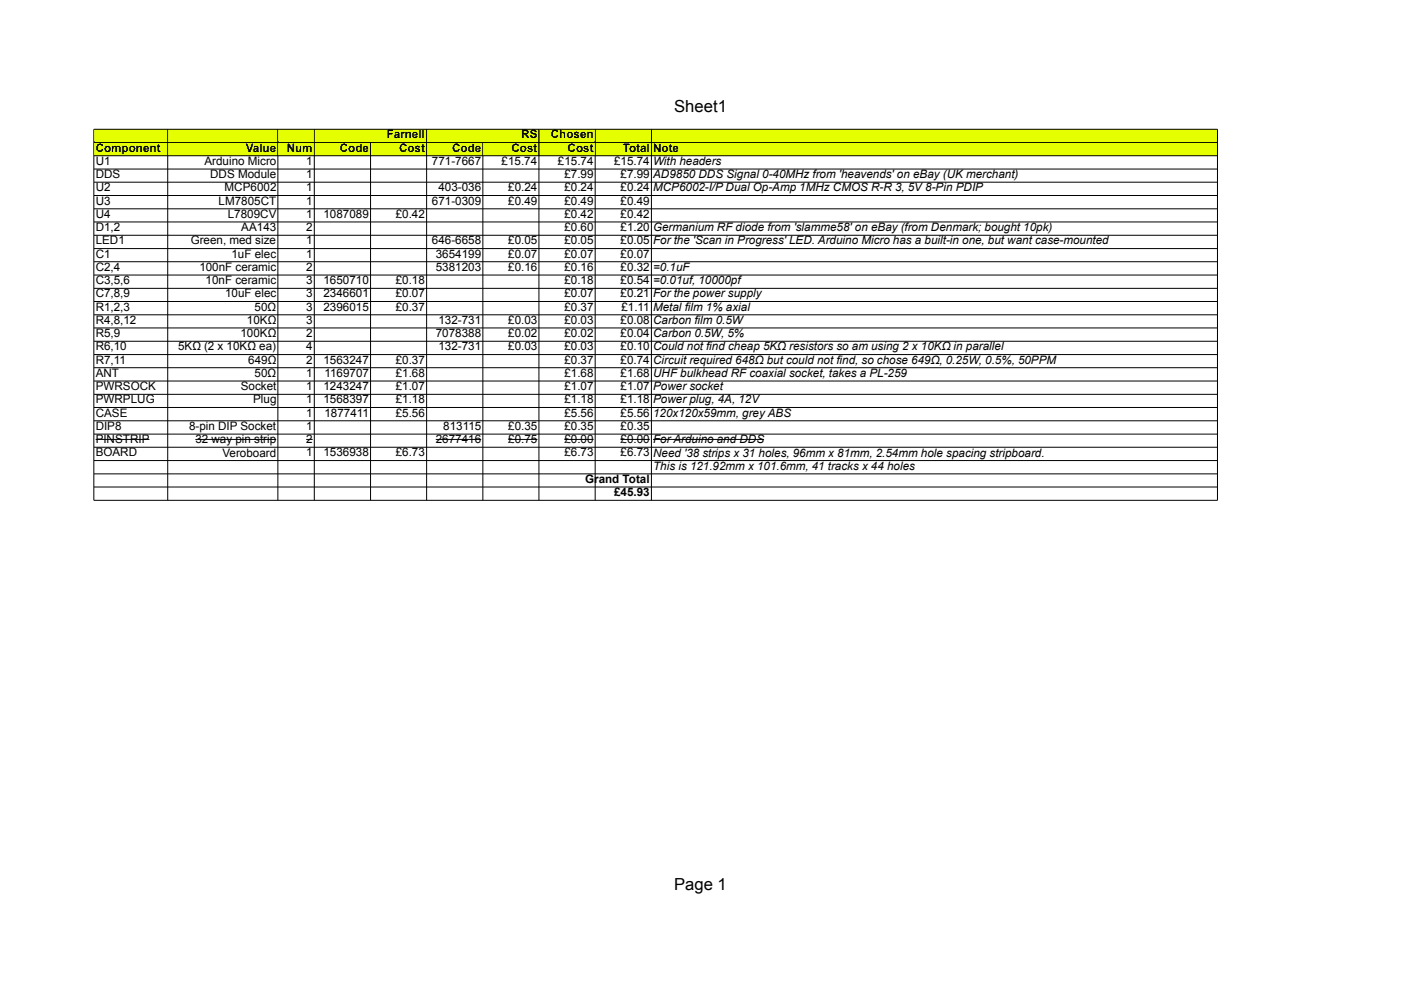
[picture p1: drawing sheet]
<svg xmlns="http://www.w3.org/2000/svg" width="297mm" height="210mm" viewBox="0 0 297 210" stroke-linecap="round" stroke-linejoin="round" font-family="sans-serif">
<defs><g id="words">
<g font-size="3.5">
<text x="142.9" y="23.7">Sheet1</text>
<text x="142.9" y="188.7">Page 1</text>
</g>
<g font-size="2.5">
<text x="82" y="29.4">Farnell</text>
<text x="110.5" y="29.4">RS</text>
<text x="116.8" y="29.4">Chosen</text>
<text x="20.3" y="32.1">Component</text>
<text x="20.3" y="35">U1</text>
<text x="43.4" y="35">Arduino Micro</text>
<text x="52.1" y="32.1">Value</text>
<text x="60.8" y="32.1">Num</text>
<text x="64.9" y="35">1</text>
<text x="72" y="32.1">Code</text>
<text x="84.6" y="32.1">Cost</text>
<text x="91.6" y="35">771-7667</text>
<text x="95.8" y="32.1">Code</text>
<text x="106.4" y="35">£15.74</text>
<text x="108.4" y="32.1">Cost</text>
<text x="118.3" y="35">£15.74</text>
<text x="120.3" y="32.1">Cost</text>
<text x="130.2" y="35">£15.74</text>
<text x="132" y="32.1">Total</text>
<text x="138.5" y="32.1">Note</text>
<text x="138.5" y="35">With headers</text>
<text x="20.3" y="37.8">DDS</text>
<text x="20.3" y="40.6">U2</text>
<text x="44.6" y="37.8">DDS Module</text>
<text x="47.6" y="40.6">MCP6002</text>
<text x="64.9" y="37.8">1</text>
<text x="64.9" y="40.6">1</text>
<text x="93" y="40.6">403-036</text>
<text x="107.8" y="40.6">£0.24</text>
<text x="119.7" y="37.8">£7.99</text>
<text x="119.7" y="40.6">£0.24</text>
<text x="131.6" y="37.8">£7.99</text>
<text x="131.6" y="40.6">£0.24</text>
<text x="138.5" y="40.6">MCP6002-I/P Dual Op-Amp 1MHz CMOS R-R 3, 5V 8-Pin PDIP</text>
<text x="138.5" y="37.8">AD9850 DDS Signal 0-40MHz from 'heavends' on eBay (UK merchant)</text>
<text x="20.3" y="43.4">U3</text>
<text x="20.3" y="46.2">U4</text>
<text x="46.4" y="43.4">LM7805CT</text>
<text x="48.3" y="46.2">L7809CV</text>
<text x="64.9" y="43.4">1</text>
<text x="64.9" y="46.2">1</text>
<text x="68.6" y="46.2">1087089</text>
<text x="83.9" y="46.2">£0.42</text>
<text x="91.6" y="43.4">671-0309</text>
<text x="107.8" y="43.4">£0.49</text>
<text x="119.7" y="43.4">£0.49</text>
<text x="119.7" y="46.2">£0.42</text>
<text x="131.6" y="43.4">£0.49</text>
<text x="131.6" y="46.2">£0.42</text>
<text x="20.3" y="49">D1,2</text>
<text x="20.3" y="51.8">LED1</text>
<text x="40.5" y="51.8">Green, med size</text>
<text x="51.2" y="49">AA143</text>
<text x="64.9" y="49">2</text>
<text x="64.9" y="51.8">1</text>
<text x="91.6" y="51.8">646-6658</text>
<text x="107.8" y="51.8">£0.05</text>
<text x="119.7" y="49">£0.60</text>
<text x="119.7" y="51.8">£0.05</text>
<text x="131.6" y="49">£1.20</text>
<text x="131.6" y="51.8">£0.05</text>
<text x="138.5" y="49">Germanium RF diode from 'slamme58' on eBay (from Denmark; bought 10pk)</text>
<text x="138.5" y="51.8">For the 'Scan in Progress' LED. Arduino Micro has a built-in one, but want case-mounted</text>
<text x="20.3" y="54.6">C1</text>
<text x="20.3" y="57.4">C2,4</text>
<text x="42.3" y="57.4">100nF ceramic</text>
<text x="49.1" y="54.6">1uF elec</text>
<text x="64.9" y="54.6">1</text>
<text x="64.9" y="57.4">2</text>
<text x="92.4" y="54.6">3654199</text>
<text x="92.4" y="57.4">5381203</text>
<text x="107.8" y="54.6">£0.07</text>
<text x="107.8" y="57.4">£0.16</text>
<text x="119.7" y="54.6">£0.07</text>
<text x="119.7" y="57.4">£0.16</text>
<text x="131.6" y="54.6">£0.07</text>
<text x="131.6" y="57.4">£0.32</text>
<text x="138.5" y="57.4">=0.1uF</text>
<text x="20.3" y="60.3">C3,5,6</text>
<text x="20.3" y="63.1">C7,8,9</text>
<text x="20.3" y="65.9">R1,2,3</text>
<text x="43.6" y="60.3">10nF ceramic</text>
<text x="47.7" y="63.1">10uF elec</text>
<text x="54" y="65.9">50Ω</text>
<text x="64.9" y="60.3">3</text>
<text x="64.9" y="63.1">3</text>
<text x="64.9" y="65.9">3</text>
<text x="68.6" y="60.3">1650710</text>
<text x="68.6" y="63.1">2346601</text>
<text x="68.6" y="65.9">2396015</text>
<text x="83.9" y="60.3">£0.18</text>
<text x="83.9" y="63.1">£0.07</text>
<text x="83.9" y="65.9">£0.37</text>
<text x="119.7" y="60.3">£0.18</text>
<text x="119.7" y="63.1">£0.07</text>
<text x="119.7" y="65.9">£0.37</text>
<text x="131.6" y="60.3">£0.54</text>
<text x="131.6" y="63.1">£0.21</text>
<text x="131.8" y="65.9">£1.11</text>
<text x="138.5" y="60.3">=0.01uf, 10000pf</text>
<text x="138.5" y="63.1">For the power supply</text>
<text x="138.5" y="65.9">Metal film 1% axial</text>
<text x="20.3" y="68.7">R4,8,12</text>
<text x="20.3" y="71.5">R5,9</text>
<text x="51" y="71.5">100KΩ</text>
<text x="52.4" y="68.7">10KΩ</text>
<text x="64.9" y="68.7">3</text>
<text x="64.9" y="71.5">2</text>
<text x="92.4" y="71.5">7078388</text>
<text x="93" y="68.7">132-731</text>
<text x="107.8" y="68.7">£0.03</text>
<text x="107.8" y="71.5">£0.02</text>
<text x="119.7" y="68.7">£0.03</text>
<text x="119.7" y="71.5">£0.02</text>
<text x="131.6" y="68.7">£0.08</text>
<text x="131.6" y="71.5">£0.04</text>
<text x="138.5" y="68.7">Carbon film 0.5W</text>
<text x="138.5" y="71.5">Carbon 0.5W, 5%</text>
<text x="20.3" y="74.3">R6,10</text>
<text x="20.3" y="77.1">R7,11</text>
<text x="37.7" y="74.3">5KΩ (2 x 10KΩ ea)</text>
<text x="52.6" y="77.1">649Ω</text>
<text x="64.9" y="74.3">4</text>
<text x="64.9" y="77.1">2</text>
<text x="68.6" y="77.1">1563247</text>
<text x="83.9" y="77.1">£0.37</text>
<text x="93" y="74.3">132-731</text>
<text x="107.8" y="74.3">£0.03</text>
<text x="119.7" y="74.3">£0.03</text>
<text x="119.7" y="77.1">£0.37</text>
<text x="131.6" y="74.3">£0.10</text>
<text x="131.6" y="77.1">£0.74</text>
<text x="138.5" y="74.3">Could not find cheap 5KΩ resistors so am using 2 x 10KΩ in parallel</text>
<text x="138.5" y="77.1">Circuit required 648Ω but could not find, so chose 649Ω, 0.25W, 0.5%, 50PPM</text>
<text x="20.3" y="79.9">ANT</text>
<text x="20.3" y="82.7">PWRSOCK</text>
<text x="51" y="82.7">Socket</text>
<text x="54" y="79.9">50Ω</text>
<text x="64.9" y="79.9">1</text>
<text x="64.9" y="82.7">1</text>
<text x="68.6" y="82.7">1243247</text>
<text x="68.8" y="79.9">1169707</text>
<text x="83.9" y="79.9">£1.68</text>
<text x="83.9" y="82.7">£1.07</text>
<text x="119.7" y="79.9">£1.68</text>
<text x="119.7" y="82.7">£1.07</text>
<text x="131.6" y="79.9">£1.68</text>
<text x="131.6" y="82.7">£1.07</text>
<text x="138.5" y="79.9">UHF bulkhead RF coaxial socket, takes a PL-259</text>
<text x="138.5" y="82.7">Power socket</text>
<text x="20.3" y="85.5">PWRPLUG</text>
<text x="20.3" y="88.3">CASE</text>
<text x="53.7" y="85.5">Plug</text>
<text x="64.9" y="85.5">1</text>
<text x="64.9" y="88.3">1</text>
<text x="68.6" y="85.5">1568397</text>
<text x="68.8" y="88.3">1877411</text>
<text x="83.9" y="85.5">£1.18</text>
<text x="83.9" y="88.3">£5.56</text>
<text x="119.7" y="85.5">£1.18</text>
<text x="119.7" y="88.3">£5.56</text>
<text x="131.6" y="85.5">£1.18</text>
<text x="131.6" y="88.3">£5.56</text>
<text x="138.5" y="85.5">Power plug, 4A, 12V</text>
<text x="138.5" y="88.3">120x120x59mm, grey ABS</text>
<text x="20.3" y="91.2">DIP8</text>
<text x="20.3" y="94">PINSTRIP</text>
<text x="40.1" y="91.2">8-pin DIP Socket</text>
<text x="41.4" y="94">32 way pin strip</text>
<text x="64.9" y="91.2">1</text>
<text x="64.9" y="94">2</text>
<text x="92.4" y="94">2677416</text>
<text x="94" y="91.2">813115</text>
<text x="107.8" y="91.2">£0.35</text>
<text x="107.8" y="94">£0.75</text>
<text x="119.7" y="91.2">£0.35</text>
<text x="119.7" y="94">£0.00</text>
<text x="131.6" y="91.2">£0.35</text>
<text x="131.6" y="94">£0.00</text>
<text x="138.5" y="94">For Arduino and DDS</text>
<text x="20.3" y="96.8">BOARD</text>
<text x="47.2" y="96.8">Veroboard</text>
<text x="64.9" y="96.8">1</text>
<text x="68.6" y="96.8">1536938</text>
<text x="83.9" y="96.8">£6.73</text>
<text x="119.7" y="96.8">£6.73</text>
<text x="131.6" y="96.8">£6.73</text>
<text x="138.5" y="99.6">This is 121.92mm x 101.6mm, 41 tracks x 44 holes</text>
<text x="138.5" y="96.8">Need '38 strips x 31 holes, 96mm x 81mm, 2.54mm hole spacing stripboard.</text>
<text x="124.1" y="102.4">Grand Total</text>
<text x="130.2" y="105.2">£45.93</text>
</g>
</g></defs>
<path d="M19.9 27.4h238.2v5.6h-238.2z" fill-rule="evenodd" fill="#e6ff00"/>
<g fill="none" stroke="#000" stroke-width=".21">
<path d="M19.9 27.4h238.2v78.7h-238.2zM19.9 30.2h238.2M19.9 33h238.2M19.9 35.8h238.2M19.9 38.6h238.2M35.6 27.4v78.7M58.9 27.4v78.7M66.6 27.4v78.7M78.6 30.2v75.9M90.5 27.4v78.7M102.4 30.2v75.9M114.3 27.4v78.7"/>
<path d="M126.2 27.4v78.7M138.1 27.4v78.7M19.9 41.5h238.2M19.9 44.3h238.2M19.9 47.1h238.2M19.9 49.9h238.2M19.9 52.7h238.2M19.9 55.5h238.2M19.9 58.3h238.2M19.9 61.1h238.2M19.9 63.9h238.2M19.9 66.7h238.2"/>
<path d="M19.9 69.5h238.2M19.9 72.4h238.2M19.9 75.2h238.2M19.9 78h238.2M19.9 80.8h238.2M19.9 83.6h238.2M19.9 86.4h238.2M19.9 89.2h238.2M19.9 92h238.2M19.9 94.8h238.2M19.9 97.6h238.2M20.3 93.2h11.4"/>
<path d="M41.4 93.2h17.2M64.9 93.2h1.4M92.4 93.2h9.6M107.8 93.2h6.1M119.7 93.2h6.1M131.6 93.2h6.2M138.5 93.2h23.5M19.9 100.5h238.2M19.9 103.3h238.2"/>
</g>
<use href="#words"/>
</svg>
